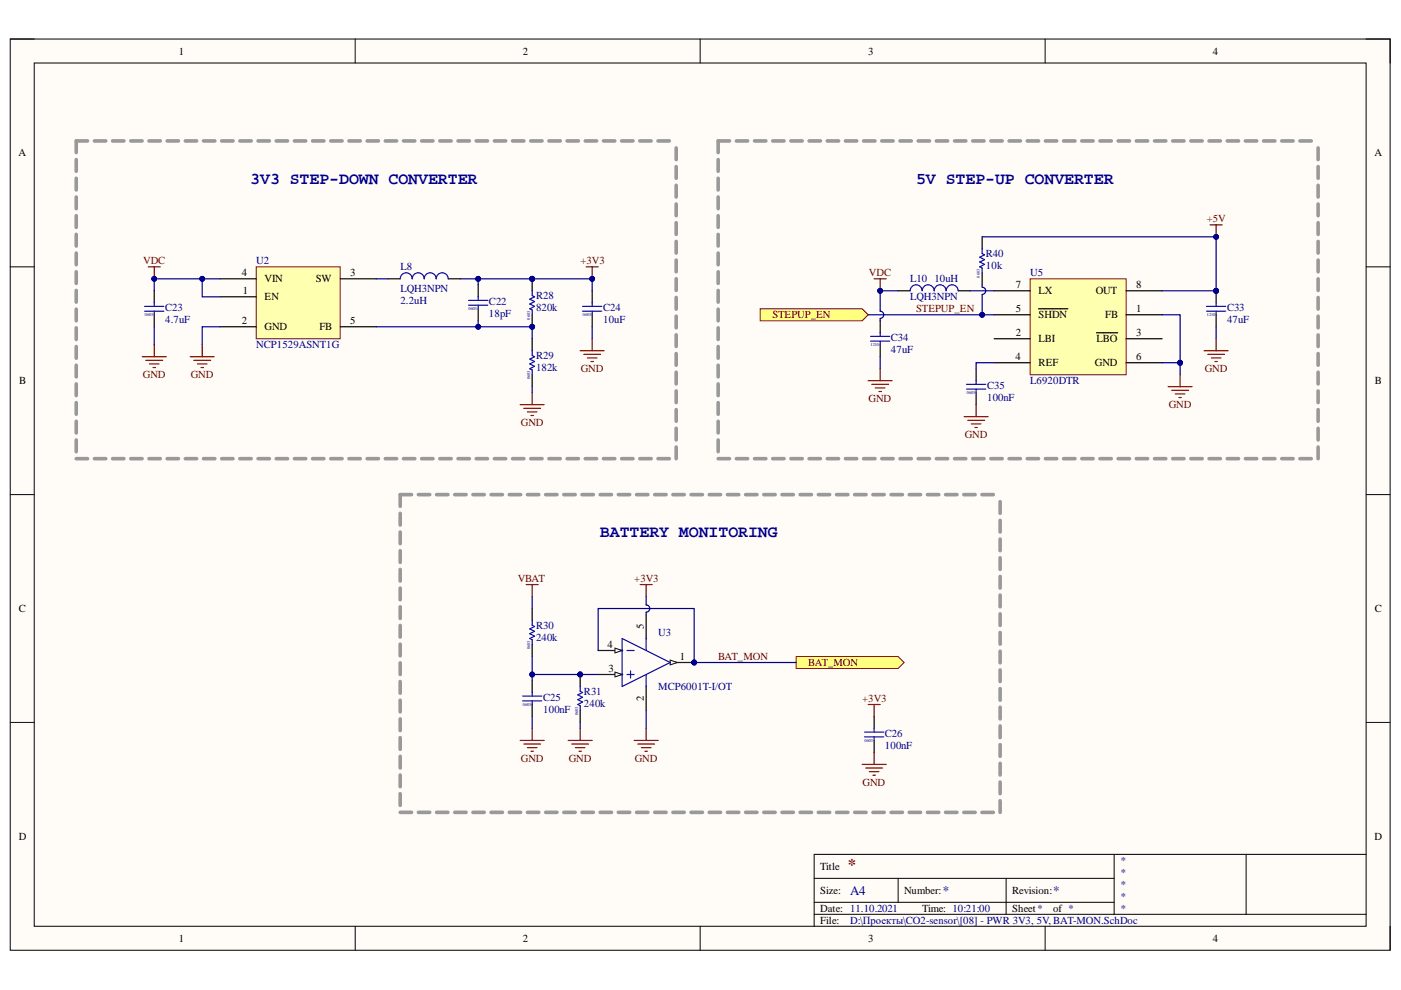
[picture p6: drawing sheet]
<svg xmlns="http://www.w3.org/2000/svg" width="297mm" height="210mm" viewBox="0 0 297 210" stroke-linecap="round" stroke-linejoin="round" font-family="sans-serif">
<defs><g id="words">
<g font-size="3.6" fill="#000080">
<text x="53.1" y="39">3V3 STEP-DOWN CONVERTER</text>
<text x="194.2" y="39">5V STEP-UP CONVERTER</text>
<text x="127.2" y="113.9">BATTERY MONITORING</text>
</g>
<text font-size="3.5" fill="#800000" x="179.8" y="184.5">*</text>
<g font-size="2.8" fill="#000080">
<text x="180.3" y="189.7">A4</text>
<text x="199.9" y="189.7">*</text>
<text x="223.3" y="189.7">*</text>
</g>
<g font-size="2.3">
<text x="37.9" y="11.6">1</text>
<text x="110.9" y="11.6">2</text>
<text x="184.1" y="11.6">3</text>
<text x="257.1" y="11.6">4</text>
<text x="3.9" y="33.2">A</text>
<text x="291.4" y="33.2">A</text>
<text x="51.3" y="58.6">4</text>
<text x="56.1" y="59.9">VIN</text>
<text x="66.9" y="59.9">SW</text>
<text x="74.2" y="58.6">3</text>
<text x="51.5" y="62.4">1</text>
<text x="56.1" y="63.7">EN</text>
<text x="215.4" y="61.1">7</text>
<text x="220.2" y="62.4">LX</text>
<text x="232.3" y="62.4">OUT</text>
<text x="240.9" y="61.1">8</text>
<text x="51.3" y="68.8">2</text>
<text x="56.1" y="70">GND</text>
<text x="67.7" y="70">FB</text>
<text x="74.2" y="68.8">5</text>
<text x="215.4" y="71.3">2</text>
<text x="215.4" y="66.2">5</text>
<text x="220.2" y="67.5">SHDN</text>
<text x="234.3" y="67.5">FB</text>
<text x="240.9" y="66.2">1</text>
<text x="240.9" y="71.3">3</text>
<text x="215.3" y="76.4">4</text>
<text x="220.2" y="72.6">LBI</text>
<text x="220.2" y="77.6">REF</text>
<text x="232.1" y="77.6">GND</text>
<text x="232.5" y="72.6">LBO</text>
<text x="240.9" y="76.4">6</text>
<text x="4.1" y="81.4">B</text>
<text x="291.5" y="81.4">B</text>
<text x="4" y="129.7">C</text>
<text x="291.5" y="129.7">C</text>
<text x="128.8" y="137.4">4</text>
<text x="136.5" y="133.4" transform="rotate(-90 136.5 133.4)">5</text>
<text x="129" y="142.5">3</text>
<text x="144.1" y="140">1</text>
<text x="136.5" y="148.6" transform="rotate(-90 136.5 148.6)">2</text>
<text x="4" y="178">D</text>
<text x="291.4" y="178">D</text>
<text x="173.9" y="184.5">Title</text>
<text x="173.9" y="189.5">Size:</text>
<text x="191.7" y="189.5">Number:</text>
<text x="214.6" y="189.5">Revision:</text>
<text x="173.9" y="193.3">Date: 11.10.2021</text>
<text x="173.9" y="195.9">File:</text>
<text x="195.5" y="193.3">Time: 10:21:00</text>
<text x="214.6" y="193.3">Sheet*</text>
<text x="223.3" y="193.3">of *</text>
<text x="37.9" y="199.7">1</text>
<text x="110.9" y="199.7">2</text>
<text x="184.1" y="199.7">3</text>
<text x="257.1" y="199.7">4</text>
</g>
<g font-size="2.3" fill="#800000">
<text x="255.8" y="47.1">+5V</text>
<text x="30.4" y="56.1">VDC</text>
<text x="123.1" y="56.1">+3V3</text>
<text x="184.2" y="58.6">VDC</text>
<text x="163.8" y="67.5">STEPUP_EN</text>
<text x="194.2" y="66.2">STEPUP_EN</text>
<text x="30.3" y="80.2">GND</text>
<text x="40.5" y="80.2">GND</text>
<text x="123.1" y="78.9">GND</text>
<text x="255.4" y="78.9">GND</text>
<text x="184.2" y="85.2">GND</text>
<text x="247.8" y="86.5">GND</text>
<text x="110.4" y="90.3">GND</text>
<text x="204.6" y="92.9">GND</text>
<text x="109.8" y="123.4">VBAT</text>
<text x="134.5" y="123.4">+3V3</text>
<text x="152.3" y="140">BAT_MON</text>
<text x="171.4" y="141.2">BAT_MON</text>
<text x="182.8" y="148.9">+3V3</text>
<text x="110.4" y="161.5">GND</text>
<text x="120.6" y="161.5">GND</text>
<text x="134.6" y="161.5">GND</text>
<text x="182.9" y="166.6">GND</text>
</g>
<g font-size="2.3" fill="#000080">
<text x="54.3" y="56.1">U2</text>
<text x="84.9" y="57.3">L8</text>
<text x="193" y="59.9">L10</text>
<text x="198.1" y="59.9">10uH</text>
<text x="209" y="57.1">10k</text>
<text x="209" y="54.5">R40</text>
<text x="218.4" y="58.6">U5</text>
<text x="35" y="66">C23</text>
<text x="84.9" y="64.4">2.2uH</text>
<text x="84.9" y="61.9">LQH3NPN</text>
<text x="103.7" y="64.7">C22</text>
<text x="113.7" y="66">820k</text>
<text x="113.7" y="63.4">R28</text>
<text x="127.9" y="66">C24</text>
<text x="193" y="63.7">LQH3NPN</text>
<text x="260.2" y="66">C33</text>
<text x="35" y="68.5">4.7uF</text>
<text x="103.7" y="67.2">18pF</text>
<text x="127.9" y="68.5">10uF</text>
<text x="260.2" y="68.5">47uF</text>
<text x="54.3" y="73.8">NCP1529ASNT1G</text>
<text x="113.7" y="76.1">R29</text>
<text x="188.9" y="74.8">47uF</text>
<text x="188.9" y="72.3">C34</text>
<text x="113.7" y="78.7">182k</text>
<text x="209.3" y="82.5">C35</text>
<text x="218.4" y="81.4">L6920DTR</text>
<text x="209.3" y="85">100nF</text>
<text x="113.7" y="135.9">240k</text>
<text x="113.7" y="133.3">R30</text>
<text x="139.6" y="134.8">U3</text>
<text x="115.2" y="148.6">C25</text>
<text x="123.8" y="149.9">240k</text>
<text x="123.8" y="147.3">R31</text>
<text x="139.6" y="146.3">MCP6001T-I/OT</text>
<text x="115.2" y="151.1">100nF</text>
<text x="187.6" y="158.7">100nF</text>
<text x="187.6" y="156.2">C26</text>
<text x="237.5" y="183.2">*</text>
<text x="237.5" y="185.7">*</text>
<text x="237.5" y="188.3">*</text>
<text x="237.5" y="190.8">*</text>
<text x="180.3" y="195.9">D:\Проекты\CO2-sensor\[08] - PWR 3V3, 5V, BAT-MON.SchDoc</text>
<text x="237.5" y="193.3">*</text>
</g>
<g font-size=".9" fill="#000080">
<text x="207.8" y="58.9" transform="rotate(-90 207.8 58.9)">0603</text>
<text x="99.4" y="65.7">0603</text>
<text x="30.7" y="67">0603</text>
<text x="112.4" y="67.7" transform="rotate(-90 112.4 67.7)">0603</text>
<text x="123.6" y="67">0603</text>
<text x="255.8" y="67">1210</text>
<text x="184.6" y="73.4">1210</text>
<text x="112.4" y="80.4" transform="rotate(-90 112.4 80.4)">0603</text>
<text x="205" y="83.6">0603</text>
<text x="112.4" y="137.7" transform="rotate(-90 112.4 137.7)">0603</text>
<text x="110.9" y="149.6">0603</text>
<text x="122.5" y="151.6" transform="rotate(-90 122.5 151.6)">0603</text>
<text x="183.3" y="157.3">0603</text>
</g>
</g></defs>
<path d="M2.2 8.3h292.5v193.2h-292.5z" fill-rule="evenodd" fill="#fffcf8"/>
<path d="M2.2 8.3h292.5v193.2h-292.5z" fill="none" stroke="#000" stroke-width=".21"/>
<path d="M7.3 13.4h282.3v183h-282.3z" fill-rule="evenodd" fill="#fffcf8"/>
<g fill="none" stroke="#000" stroke-width=".21">
<path d="M2.2 8.3h5.1M7.3 13.4h282.3v183h-282.3zM75.3 8.3v5.1M148.4 8.3v5.1M221.6 8.3v5.1M289.6 8.3h5.1v5.1M2.2 56.6h5.1M289.6 56.6h5.1M2.2 104.9h5.1M289.6 104.9h5.1M2.2 153.2h5.1M289.6 153.2h5.1"/>
<path d="M75.3 196.4v5.1M148.4 196.4v5.1M172.6 186.2h63.6M172.6 193.9h117M172.6 191.3h63.6M190.4 186.2v5.1M213.3 186.2v7.7M221.6 196.4v5.1M236.2 181.1v12.8M264.2 181.1v12.8M289.6 181.1h-117v15.3M294.7 196.4v5.1"/>
</g>
<path d="M54.3 56.6h17.8v15.2h-17.8z" fill-rule="evenodd" fill="#ffffb0"/>
<path d="M54.3 56.6h17.8v15.2h-17.8z" fill="none" stroke="#800000" stroke-width=".21"/>
<path d="M46.7 59.1h7.6M72.1 59.1h7.7M46.7 62.9h7.6M46.7 69.3h7.6M72.1 69.3h7.7" fill="none" stroke="#000" stroke-width=".26"/>
<circle cx="147.2" cy="140.5" r=".51" fill="#000080"/>
<circle cx="147.2" cy="140.5" r=".51" fill="none" stroke="#000080" stroke-width=".21"/>
<path d="M131.9 135.4l10.2 5.1M132.9 137.9h1.6M132.9 143h1.6M133.7 142.2v1.6" fill="none" stroke="#00f" stroke-width=".26"/>
<path d="M142.1 140.5h5.1" fill="none" stroke="#000" stroke-width=".26"/>
<path d="M142.1 140l1.5 .5-1.5 .5z" fill="#f8fcff"/>
<path d="M142.1 140l1.5 .5-1.5 .5z" fill="none" stroke="#000" stroke-width=".21"/>
<circle cx="147.2" cy="140.5" r=".51" fill="#000080"/>
<circle cx="147.2" cy="140.5" r=".51" fill="none" stroke="#000080" stroke-width=".21"/>
<path d="M126.8 143h5.1M137 145.6v5" fill="none" stroke="#000" stroke-width=".26"/>
<path d="M130.4 142.5l1.5 .5-1.5 .5z" fill="#f8fcff"/>
<path d="M130.4 142.5l1.5 .5-1.5 .5z" fill="none" stroke="#000" stroke-width=".21"/>
<path d="M126.8 137.9h5.1" fill="none" stroke="#000" stroke-width=".26"/>
<path d="M130.4 137.4l1.5 .5-1.5 .5z" fill="#f8fcff"/>
<path d="M130.4 137.4l1.5 .5-1.5 .5z" fill="none" stroke="#000" stroke-width=".21"/>
<path d="M137 130.3v5.1M112.8 144.3v2.5M112.8 149.4v2.5M185.3 151.9v2.6M185.3 157v2.5" fill="none" stroke="#000" stroke-width=".26"/>
<path d="M131.9 135.4v10.2l10.2-5.1M137 135.4v2.5M110.8 147.6h4.1M110.8 148.6h4.1M112.8 146.8v.8M112.8 148.6v.8M137 143v2.6M183.3 155.2h4.1M183.3 156.2h4.1M185.3 154.5v.7M185.3 156.2v.8" fill="none" stroke="#00f" stroke-width=".26"/>
<path d="M135.7 123.9h2.6M137 123.9v2.6M134.5 157h5M135.2 157.8h3.6M136 158.5h2M136.7 159.3h.6M137 154.4v2.6" fill="none" stroke="#800000" stroke-width=".26"/>
<circle cx="123" cy="143" r=".51" fill="#000080"/>
<circle cx="123" cy="143" r=".51" fill="none" stroke="#000080" stroke-width=".21"/>
<path d="M123 143v2.6M123 150.6v2.6" fill="none" stroke="#000" stroke-width=".26"/>
<circle cx="123" cy="143" r=".51" fill="#000080"/>
<circle cx="123" cy="143" r=".51" fill="none" stroke="#000080" stroke-width=".21"/>
<path d="M112.8 131.6v1l.5 .2-1 .5 1 .6-1 .5 1 .5-1 .5 .5 .2v1.1M123 145.6v1l.5 .2-1 .5 1 .5-1 .5 1 .6-1 .5 .5 .2v1" fill="none" stroke="#00f" stroke-width=".26"/>
<path d="M112.8 129v2.6M112.8 136.7v2.5" fill="none" stroke="#000" stroke-width=".26"/>
<g fill="none" stroke="#800000" stroke-width=".26">
<path d="M111.6 123.9h2.5M112.8 123.9v2.6M110.3 157h5.1M111.1 157.8h3.5M111.8 158.5h2.1M112.6 159.3h.5M112.8 154.4v2.6M120.5 157h5.1M121.2 157.8h3.6M122 158.5h2M122.8 159.3h.5M123 154.4v2.6"/>
<path d="M184.1 149.4h2.5M185.3 149.4v2.5M185.3 159.5v2.6M182.8 162.1h5.1M183.6 162.8h3.5M184.3 163.6h2M185.1 164.4h.5"/>
</g>
<circle cx="112.8" cy="69.3" r=".51" fill="#000080"/>
<circle cx="112.8" cy="69.3" r=".51" fill="none" stroke="#000080" stroke-width=".21"/>
<circle cx="112.8" cy="59.1" r=".51" fill="#000080"/>
<circle cx="112.8" cy="59.1" r=".51" fill="none" stroke="#000080" stroke-width=".21"/>
<path d="M112.8 66.7v2.6" fill="none" stroke="#000" stroke-width=".26"/>
<circle cx="112.8" cy="69.3" r=".51" fill="#000080"/>
<circle cx="112.8" cy="69.3" r=".51" fill="none" stroke="#000080" stroke-width=".21"/>
<path d="M112.8 59.1v2.6" fill="none" stroke="#000" stroke-width=".26"/>
<circle cx="112.8" cy="59.1" r=".51" fill="#000080"/>
<circle cx="112.8" cy="59.1" r=".51" fill="none" stroke="#000080" stroke-width=".21"/>
<path d="M99.3 63.7h4.1M99.3 64.7h4.1M101.4 62.9v.8M101.4 64.7v.8M112.8 61.7v1l.5 .2-1 .5 1 .5-1 .6 1 .5-1 .5 .5 .2v1M112.8 74.4v1l.5 .2-1 .5 1 .6-1 .5 1 .5-1 .5 .5 .2v1.1M123.5 65h4.1M123.5 66h4.1M125.6 64.2v.8M125.6 66v.7" fill="none" stroke="#00f" stroke-width=".26"/>
<path d="M101.4 60.4v2.5M101.4 65.5v2.5M112.8 71.8v2.6M112.8 79.5v2.5M125.6 61.7v2.5M125.6 66.7v2.6" fill="none" stroke="#000" stroke-width=".26"/>
<path d="M124.3 56.6h2.5M125.6 56.6v2.5" fill="none" stroke="#800000" stroke-width=".26"/>
<circle cx="125.6" cy="59.1" r=".51" fill="#000080"/>
<circle cx="125.6" cy="59.1" r=".51" fill="none" stroke="#000080" stroke-width=".21"/>
<g fill="none" stroke="#800000" stroke-width=".26">
<path d="M31.4 56.6h2.6M32.7 56.6v2.5M30.2 75.6h5M30.9 76.4h3.6M31.7 77.2h2M32.4 77.9h.6M32.7 73.1v2.5M40.3 75.6h5.1M41.1 76.4h3.6M41.9 77.2h2M42.6 77.9h.5M42.9 73.1v2.5"/>
<path d="M123 74.4h5.1M123.8 75.1h3.5M124.5 75.9h2.1M125.3 76.7h.5M125.6 71.8v2.6M110.3 85.8h5.1M111.1 86.6h3.5M111.8 87.3h2.1M112.6 88.1h.5M112.8 83.3v2.5"/>
</g>
<path d="M32.7 61.7v2.5M32.7 66.7v2.6" fill="none" stroke="#000" stroke-width=".26"/>
<path d="M30.7 65h4M30.7 66h4M32.7 64.2v.8M32.7 66v.7" fill="none" stroke="#00f" stroke-width=".26"/>
<circle cx="32.7" cy="59.1" r=".51" fill="#000080"/>
<circle cx="32.7" cy="59.1" r=".51" fill="none" stroke="#000080" stroke-width=".21"/>
<g fill="none" stroke="#999" stroke-width=".77">
<path d="M16.2 33.8v2.5M16.2 37.8v2.5M18.6 29.9h-2.4v2.5M20 29.9h2.4M23.9 29.9h2.4M27.7 29.9h2.4M31.6 29.9h2.4M35.4 29.9h2.4M39.3 29.9h2.4M43.1 29.9h2.5M47 29.9h2.4M50.9 29.9h2.4"/>
<path d="M54.7 29.9h2.4M58.6 29.9h2.4M62.4 29.9h2.4M66.3 29.9h2.4M70.1 29.9h2.4M74 29.9h2.4M77.8 29.9h2.4M81.7 29.9h2.4M85.5 29.9h2.5M89.4 29.9h2.4M93.3 29.9h2.4M97.1 29.9h2.4"/>
<path d="M101 29.9h2.4M104.8 29.9h2.4M108.7 29.9h2.4M112.5 29.9h2.4M116.4 29.9h2.4M120.2 29.9h2.4M124.1 29.9h2.4M127.9 29.9h2.4M131.8 29.9h2.4M135.6 29.9h2.5M139.5 29.9h2.4M143.4 31.4v2.4"/>
<path d="M143.4 35.3v2.5M143.4 39.3v2.5M16.2 41.8v2.4M16.2 45.7v2.5M16.2 49.7v2.5M16.2 53.7v2.4M16.2 57.6v2.5M143.4 43.3v2.4M143.4 47.2v2.5M143.4 51.2v2.5M143.4 55.1v2.5M143.4 59.1v2.5"/>
<path d="M16.2 61.6v2.5M16.2 65.5v2.5M16.2 69.5v2.5M16.2 73.5v2.4M16.2 77.4v2.5M143.4 63.1v2.4M143.4 67v2.5M143.4 71v2.5M143.4 75v2.4M143.4 78.9v2.5M16.2 81.4v2.5M16.2 85.4v2.4"/>
<path d="M16.2 89.3v2.5M16.2 93.3v2.5M16.2 97.2h2.4M20 97.2h2.4M23.9 97.2h2.4M27.7 97.2h2.4M31.6 97.2h2.4M35.4 97.2h2.4M39.3 97.2h2.4M43.1 97.2h2.5M47 97.2h2.4M50.9 97.2h2.4"/>
<path d="M54.7 97.2h2.4M58.6 97.2h2.4M62.4 97.2h2.4M66.3 97.2h2.4M70.1 97.2h2.4M74 97.2h2.4M77.8 97.2h2.4M81.7 97.2h2.4M85.5 97.2h2.5M89.4 97.2h2.4M93.3 97.2h2.4M97.1 97.2h2.4"/>
<path d="M101 97.2h2.4M104.8 97.2h2.4M108.7 97.2h2.4M112.5 97.2h2.4M116.4 97.2h2.4M120.2 97.2h2.4M124.1 97.2h2.4M127.9 97.2h2.4M131.8 97.2h2.4M135.6 97.2h2.5M139.5 97.2h2.4M143.4 82.9v2.5"/>
<path d="M143.4 86.8v2.5M143.4 90.8v2.5M143.4 94.8v2.4M84.8 108.8v2.5M84.8 112.8v2.5M84.8 116.8v2.4M87.3 104.9h-2.5v2.5M88.7 104.9h2.4M92.6 104.9h2.4M96.4 104.9h2.4M100.3 104.9h2.4M104.1 104.9h2.4"/>
<path d="M108 104.9h2.4M111.8 104.9h2.4M115.7 104.9h2.4M119.5 104.9h2.4M123.4 104.9h2.4M127.2 104.9h2.5M131.1 104.9h2.4M135 104.9h2.4M138.8 104.9h2.4M142.7 104.9h2.4M146.5 104.9h2.4M150.4 104.9h2.4"/>
<path d="M154.2 104.9h2.4M158.1 104.9h2.4M161.9 104.9h2.4M165.8 104.9h2.4M169.6 104.9h2.5M173.5 104.9h2.4M177.4 104.9h2.4M181.2 104.9h2.4M185.1 104.9h2.4M188.9 104.9h2.4M192.8 104.9h2.4M196.6 104.9h2.4"/>
<path d="M200.5 104.9h2.4M204.3 104.9h2.4M208.2 104.9h2.4M212 106.4v2.4M212 110.3v2.5M212 114.3v2.5M212 118.3v2.4M84.8 120.7v2.5M84.8 124.7v2.5M84.8 128.7v2.4M84.8 132.6v2.5M84.8 136.6v2.5"/>
<path d="M212 122.2v2.5M212 126.2v2.5M212 130.1v2.5M212 134.1v2.5M212 138.1v2.4M84.8 140.5v2.5M84.8 144.5v2.5M84.8 148.5v2.4M84.8 152.4v2.5M84.8 156.4v2.5M212 142v2.5M212 146v2.5"/>
<path d="M212 149.9v2.5M212 153.9v2.5M212 157.9v2.5M84.8 160.4v2.4M84.8 164.3v2.5M84.8 168.3v2.5M84.8 172.2h2.5M88.7 172.2h2.4M92.6 172.2h2.4M96.4 172.2h2.4M100.3 172.2h2.4M104.1 172.2h2.4"/>
<path d="M108 172.2h2.4M111.8 172.2h2.4M115.7 172.2h2.4M119.5 172.2h2.4M123.4 172.2h2.4M127.2 172.2h2.5M131.1 172.2h2.4M135 172.2h2.4M138.8 172.2h2.4M142.7 172.2h2.4M146.5 172.2h2.4M150.4 172.2h2.4"/>
<path d="M154.2 172.2h2.4M158.1 172.2h2.4M161.9 172.2h2.4M165.8 172.2h2.4M169.6 172.2h2.5M173.5 172.2h2.4M177.4 172.2h2.4M181.2 172.2h2.4M185.1 172.2h2.4M188.9 172.2h2.4M192.8 172.2h2.4M196.6 172.2h2.4"/>
<path d="M200.5 172.2h2.4M204.3 172.2h2.4M208.2 172.2h2.4M212 161.8v2.5M212 165.8v2.5M212 169.8v2.4"/>
</g>
<path d="M82.3 59.1h2.5M95 59.1h2.6" fill="none" stroke="#000" stroke-width=".26"/>
<path d="M84.8 59.1a1.27 1.27 0 0 1 1.3-1.3 1.27 1.27 0 0 1 1.3 1.3 1.27 1.27 0 0 1 1.3-1.3 1.27 1.27 0 0 1 1.2 1.3 1.27 1.27 0 0 1 1.3-1.3 1.27 1.27 0 0 1 1.3 1.3 1.27 1.27 0 0 1 1.3-1.3 1.27 1.27 0 0 1 1.2 1.3" fill="none" stroke="#00f" stroke-width=".26"/>
<path d="M168.8 139.2h21.6l1.3 1.3-1.3 1.2h-21.6z" fill-rule="evenodd" fill="#ffff80"/>
<path d="M168.8 139.2h21.6l1.3 1.3-1.3 1.2h-21.6z" fill="none" stroke="#800000" stroke-width=".21"/>
<g fill="none" stroke="#999" stroke-width=".77">
<path d="M152.3 33.8v2.5M152.3 37.8v2.5M154.7 29.9h-2.4v2.5M156.1 29.9h2.4M160 29.9h2.4M163.8 29.9h2.4M167.7 29.9h2.4M171.5 29.9h2.5M175.4 29.9h2.4M179.3 29.9h2.4M183.1 29.9h2.4M187 29.9h2.4"/>
<path d="M190.8 29.9h2.4M194.7 29.9h2.4M198.5 29.9h2.4M202.4 29.9h2.4M206.2 29.9h2.4M210.1 29.9h2.4M213.9 29.9h2.4M217.8 29.9h2.4M221.6 29.9h2.5M225.5 29.9h2.4M229.4 29.9h2.4M233.2 29.9h2.4"/>
<path d="M237.1 29.9h2.4M240.9 29.9h2.4M244.8 29.9h2.4M248.6 29.9h2.4M252.5 29.9h2.4M256.3 29.9h2.4M260.2 29.9h2.4M264 29.9h2.5M267.9 29.9h2.4M271.8 29.9h2.4M275.6 29.9h2.4M279.5 31.4v2.4"/>
<path d="M279.5 35.3v2.5M279.5 39.3v2.5M152.3 41.8v2.4M152.3 45.7v2.5M152.3 49.7v2.5M152.3 53.7v2.4M152.3 57.6v2.5M279.5 43.3v2.4M279.5 47.2v2.5M279.5 51.2v2.5M279.5 55.1v2.5M279.5 59.1v2.5"/>
<path d="M152.3 61.6v2.5M152.3 65.5v2.5M152.3 69.5v2.5M152.3 73.5v2.4M152.3 77.4v2.5M279.5 63.1v2.4M279.5 67v2.5M279.5 71v2.5M279.5 75v2.4M279.5 78.9v2.5M152.3 81.4v2.5M152.3 85.4v2.4"/>
<path d="M152.3 89.3v2.5M152.3 93.3v2.5M152.3 97.2h2.4M156.1 97.2h2.4M160 97.2h2.4M163.8 97.2h2.4M167.7 97.2h2.4M171.5 97.2h2.5M175.4 97.2h2.4M179.3 97.2h2.4M183.1 97.2h2.4M187 97.2h2.4"/>
<path d="M190.8 97.2h2.4M194.7 97.2h2.4M198.5 97.2h2.4M202.4 97.2h2.4M206.2 97.2h2.4M210.1 97.2h2.4M213.9 97.2h2.4M217.8 97.2h2.4M221.6 97.2h2.5M225.5 97.2h2.4M229.4 97.2h2.4M233.2 97.2h2.4"/>
<path d="M237.1 97.2h2.4M240.9 97.2h2.4M244.8 97.2h2.4M248.6 97.2h2.4M252.5 97.2h2.4M256.3 97.2h2.4M260.2 97.2h2.4M264 97.2h2.5M267.9 97.2h2.4M271.8 97.2h2.4M275.6 97.2h2.4M279.5 82.9v2.5"/>
<path d="M279.5 86.8v2.5M279.5 90.8v2.5M279.5 94.8v2.4"/>
</g>
<path d="M208.2 50.2v2.6M208.2 57.8v2.6" fill="none" stroke="#000" stroke-width=".26"/>
<path d="M208.2 52.8v1l.5 .2-1 .5 1 .5-1 .6 1 .5-1 .5 .5 .2v1" fill="none" stroke="#00f" stroke-width=".26"/>
<circle cx="112.8" cy="59.1" r=".51" fill="#000080"/>
<circle cx="112.8" cy="59.1" r=".51" fill="none" stroke="#000080" stroke-width=".21"/>
<path d="M186.6 68v2.6M186.6 73.1v2.5M190.4 61.7h2.6M203.1 61.7h2.6" fill="none" stroke="#000" stroke-width=".26"/>
<path d="M184.6 71.3h4M184.6 72.3h4M186.6 70.6v.7M186.6 72.3v.8M193 61.7a1.27 1.27 0 0 1 1.2-1.3 1.27 1.27 0 0 1 1.3 1.3 1.27 1.27 0 0 1 1.3-1.3 1.27 1.27 0 0 1 1.3 1.3 1.27 1.27 0 0 1 1.2-1.3 1.27 1.27 0 0 1 1.3 1.3 1.27 1.27 0 0 1 1.3-1.3 1.27 1.27 0 0 1 1.2 1.3" fill="none" stroke="#00f" stroke-width=".26"/>
<circle cx="257.8" cy="61.7" r=".51" fill="#000080"/>
<circle cx="257.8" cy="61.7" r=".51" fill="none" stroke="#000080" stroke-width=".21"/>
<path d="M257.8 61.7v2.5M257.8 66.7v2.6" fill="none" stroke="#000" stroke-width=".26"/>
<circle cx="257.8" cy="61.7" r=".51" fill="#000080"/>
<circle cx="257.8" cy="61.7" r=".51" fill="none" stroke="#000080" stroke-width=".21"/>
<path d="M255.8 65h4.1M255.8 66h4.1M257.8 64.2v.8M257.8 66v.7" fill="none" stroke="#00f" stroke-width=".26"/>
<path d="M218.4 59.1h20.4v20.4h-20.4z" fill-rule="evenodd" fill="#ffffb0"/>
<path d="M218.4 59.1h20.4v20.4h-20.4z" fill="none" stroke="#800000" stroke-width=".21"/>
<path d="M207 78.2v2.5M210.8 66.7h7.6M210.8 71.8h7.6M210.8 76.9h7.6M210.8 61.7h7.6M220.2 65.5h6.2M232.5 70.6h4.5M238.8 66.7h7.6M238.8 71.8h7.6M238.8 76.9h7.6M238.8 61.7h7.6M207 83.3v2.5" fill="none" stroke="#000" stroke-width=".26"/>
<path d="M204.9 81.5h4.1M204.9 82.5h4.1M207 80.7v.8M207 82.5v.8" fill="none" stroke="#00f" stroke-width=".26"/>
<path d="M161.2 65.5h21.6l1.3 1.2-1.3 1.3h-21.6z" fill-rule="evenodd" fill="#ffff80"/>
<path d="M161.2 65.5h21.6l1.3 1.2-1.3 1.3h-21.6z" fill="none" stroke="#800000" stroke-width=".21"/>
<path d="M185.3 59.1h2.6M186.6 59.1v2.6" fill="none" stroke="#800000" stroke-width=".26"/>
<circle cx="186.6" cy="61.7" r=".51" fill="#000080"/>
<circle cx="186.6" cy="61.7" r=".51" fill="none" stroke="#000080" stroke-width=".21"/>
<g fill="none" stroke="#800000" stroke-width=".26">
<path d="M256.6 47.7h2.5M257.8 47.7v2.5M186.6 78.2v2.5M250.2 79.5v2.5M184.1 80.7h5.1M184.8 81.5h3.6M185.6 82.2h2M186.3 83h.6M204.4 88.3h5.1M205.2 89.1h3.5M205.9 89.9h2.1M206.7 90.6h.5"/>
<path d="M207 85.8v2.5M247.7 82h5.1M248.4 82.8h3.6M249.2 83.5h2M250 84.3h.5"/>
</g>
<circle cx="257.8" cy="50.2" r=".51" fill="#000080"/>
<circle cx="257.8" cy="50.2" r=".51" fill="none" stroke="#000080" stroke-width=".21"/>
<path d="M46.7 59.1h-14v2.6" fill="none" stroke="#000080" stroke-width=".26"/>
<circle cx="42.9" cy="59.1" r=".51" fill="#000080"/>
<circle cx="42.9" cy="59.1" r=".51" fill="none" stroke="#000080" stroke-width=".21"/>
<circle cx="32.7" cy="59.1" r=".51" fill="#000080"/>
<circle cx="32.7" cy="59.1" r=".51" fill="none" stroke="#000080" stroke-width=".21"/>
<path d="M42.9 59.1v3.8h3.8M46.7 69.3h-3.8v3.8" fill="none" stroke="#000080" stroke-width=".26"/>
<circle cx="42.9" cy="59.1" r=".51" fill="#000080"/>
<circle cx="42.9" cy="59.1" r=".51" fill="none" stroke="#000080" stroke-width=".21"/>
<path d="M79.8 69.3h33v2.5" fill="none" stroke="#000080" stroke-width=".26"/>
<circle cx="101.4" cy="69.3" r=".51" fill="#000080"/>
<circle cx="101.4" cy="69.3" r=".51" fill="none" stroke="#000080" stroke-width=".21"/>
<circle cx="112.8" cy="69.3" r=".51" fill="#000080"/>
<circle cx="112.8" cy="69.3" r=".51" fill="none" stroke="#000080" stroke-width=".21"/>
<path d="M79.8 59.1h2.5M97.6 59.1h28v2.6" fill="none" stroke="#000080" stroke-width=".26"/>
<circle cx="101.4" cy="59.1" r=".51" fill="#000080"/>
<circle cx="101.4" cy="59.1" r=".51" fill="none" stroke="#000080" stroke-width=".21"/>
<circle cx="112.8" cy="59.1" r=".51" fill="#000080"/>
<circle cx="112.8" cy="59.1" r=".51" fill="none" stroke="#000080" stroke-width=".21"/>
<circle cx="125.6" cy="59.1" r=".51" fill="#000080"/>
<circle cx="125.6" cy="59.1" r=".51" fill="none" stroke="#000080" stroke-width=".21"/>
<path d="M112.8 143h14" fill="none" stroke="#000080" stroke-width=".26"/>
<circle cx="123" cy="143" r=".51" fill="#000080"/>
<circle cx="123" cy="143" r=".51" fill="none" stroke="#000080" stroke-width=".21"/>
<circle cx="112.8" cy="143" r=".51" fill="#000080"/>
<circle cx="112.8" cy="143" r=".51" fill="none" stroke="#000080" stroke-width=".21"/>
<path d="M126.8 137.9v-8.9h20.4v11.5h21.6" fill="none" stroke="#000080" stroke-width=".26"/>
<circle cx="147.2" cy="140.5" r=".51" fill="#000080"/>
<circle cx="147.2" cy="140.5" r=".51" fill="none" stroke="#000080" stroke-width=".21"/>
<path d="M184.1 66.7h26.7" fill="none" stroke="#000080" stroke-width=".26"/>
<circle cx="208.2" cy="66.7" r=".51" fill="#000080"/>
<circle cx="208.2" cy="66.7" r=".51" fill="none" stroke="#000080" stroke-width=".21"/>
<path d="M190.4 61.7h-3.8v4.3a.77 .77 0 0 1 .8 .7 .77 .77 0 0 1-.8 .8v.5" fill="none" stroke="#000080" stroke-width=".26"/>
<circle cx="186.6" cy="61.7" r=".51" fill="#000080"/>
<circle cx="186.6" cy="61.7" r=".51" fill="none" stroke="#000080" stroke-width=".21"/>
<path d="M208.2 50.2h49.6v11.5M205.7 61.7h5.1M210.8 76.9h-3.8v1.3" fill="none" stroke="#000080" stroke-width=".26"/>
<circle cx="257.8" cy="50.2" r=".51" fill="#000080"/>
<circle cx="257.8" cy="50.2" r=".51" fill="none" stroke="#000080" stroke-width=".21"/>
<circle cx="257.8" cy="61.7" r=".51" fill="#000080"/>
<circle cx="257.8" cy="61.7" r=".51" fill="none" stroke="#000080" stroke-width=".21"/>
<path d="M246.4 76.9h3.8" fill="none" stroke="#000080" stroke-width=".26"/>
<circle cx="250.2" cy="76.9" r=".51" fill="#000080"/>
<circle cx="250.2" cy="76.9" r=".51" fill="none" stroke="#000080" stroke-width=".21"/>
<path d="M246.4 66.7h3.8v10.2" fill="none" stroke="#000080" stroke-width=".26"/>
<circle cx="250.2" cy="76.9" r=".51" fill="#000080"/>
<circle cx="250.2" cy="76.9" r=".51" fill="none" stroke="#000080" stroke-width=".21"/>
<path d="M246.4 61.7h11.4" fill="none" stroke="#000080" stroke-width=".26"/>
<circle cx="257.8" cy="61.7" r=".51" fill="#000080"/>
<circle cx="257.8" cy="61.7" r=".51" fill="none" stroke="#000080" stroke-width=".21"/>
<path d="M32.7 69.3v3.8M101.4 68v1.3" fill="none" stroke="#000080" stroke-width=".26"/>
<circle cx="101.4" cy="69.3" r=".51" fill="#000080"/>
<circle cx="101.4" cy="69.3" r=".51" fill="none" stroke="#000080" stroke-width=".21"/>
<path d="M101.4 59.1v1.3" fill="none" stroke="#000080" stroke-width=".26"/>
<circle cx="101.4" cy="59.1" r=".51" fill="#000080"/>
<circle cx="101.4" cy="59.1" r=".51" fill="none" stroke="#000080" stroke-width=".21"/>
<path d="M112.8 139.2v5.1M112.8 151.9v2.5" fill="none" stroke="#000080" stroke-width=".26"/>
<circle cx="112.8" cy="143" r=".51" fill="#000080"/>
<circle cx="112.8" cy="143" r=".51" fill="none" stroke="#000080" stroke-width=".21"/>
<path d="M125.6 69.3v2.5M186.6 75.6v2.6M208.2 60.4v.5a.77 .77 0 0 1 .8 .8 .77 .77 0 0 1-.8 .7v4.3M112.8 82v1.3M112.8 126.5v2.5M137 126.5v1.8a.76 .76 0 0 1 .8 .7 .76 .76 0 0 1-.8 .8v.5M123 153.2v1.2M137 150.6v3.8" fill="none" stroke="#000080" stroke-width=".26"/>
<circle cx="208.2" cy="66.7" r=".51" fill="#000080"/>
<circle cx="208.2" cy="66.7" r=".51" fill="none" stroke="#000080" stroke-width=".21"/>
<path d="M250.2 76.9v2.6" fill="none" stroke="#000080" stroke-width=".26"/>
<circle cx="250.2" cy="76.9" r=".51" fill="#000080"/>
<circle cx="250.2" cy="76.9" r=".51" fill="none" stroke="#000080" stroke-width=".21"/>
<path d="M255.3 74.4h5.1M256.1 75.1h3.5M256.8 75.9h2.1M257.6 76.7h.5M257.8 71.8v2.6" fill="none" stroke="#800000" stroke-width=".26"/>
<path d="M257.8 69.3v2.5" fill="none" stroke="#000080" stroke-width=".26"/>
<use href="#words"/>
</svg>
